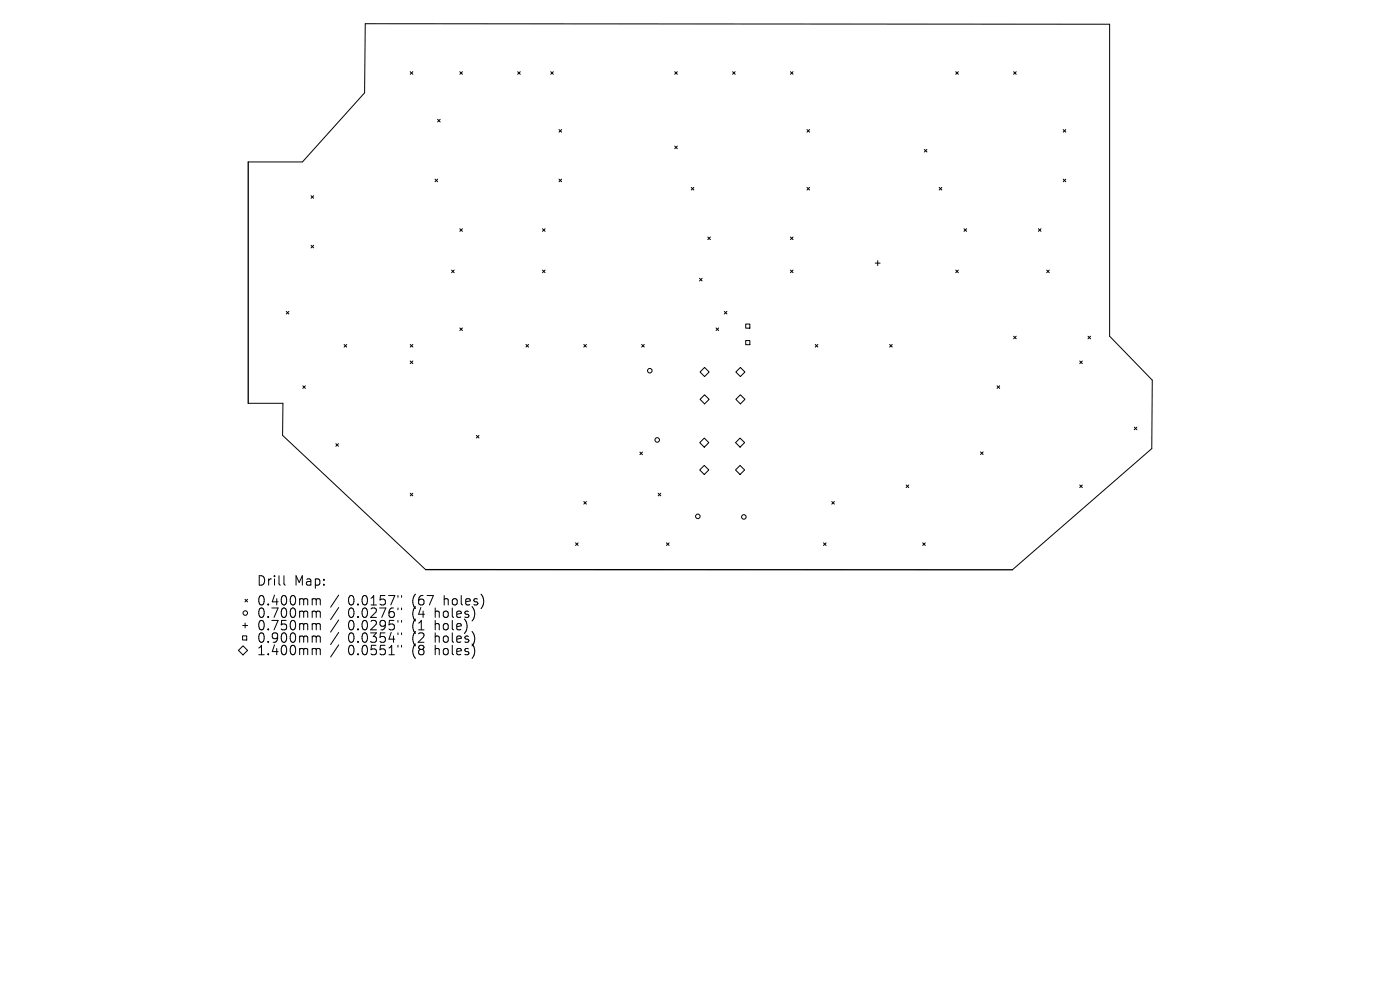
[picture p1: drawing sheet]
<svg xmlns="http://www.w3.org/2000/svg" width="297mm" height="210mm" viewBox="0 0 297 210" stroke-linecap="round" stroke-linejoin="round" font-family="sans-serif">
<defs><g id="words">
<g font-size="2.8">
<text x="54.5" y="124.5">Drill</text>
<text x="62.4" y="124.5">Map:</text>
<text x="54.5" y="128.7">0.400mm</text>
<text x="54.5" y="131.3">0.700mm</text>
<text x="73.8" y="128.7">0.0157&quot;</text>
<text x="73.8" y="131.3">0.0276&quot;</text>
<text x="87.4" y="128.7">(67</text>
<text x="87.4" y="131.3">(4</text>
<text x="92.3" y="131.3">holes)</text>
<text x="94.2" y="128.7">holes)</text>
<text x="54.5" y="133.9">0.750mm</text>
<text x="54.5" y="136.6">0.900mm</text>
<text x="73.8" y="133.9">0.0295&quot;</text>
<text x="73.8" y="136.6">0.0354&quot;</text>
<text x="87.4" y="133.9">(1</text>
<text x="87.4" y="136.6">(2</text>
<text x="92.3" y="133.9">hole)</text>
<text x="92.3" y="136.6">holes)</text>
<text x="54.5" y="139.2">1.400mm</text>
<text x="73.8" y="139.2">0.0551&quot;</text>
<text x="87.4" y="139.2">(8</text>
<text x="92.3" y="139.2">holes)</text>
</g>
</g></defs>
<g fill="none" stroke="#000" stroke-width=".21">
<path d="M87 15.2l.6 .6M87.6 15.2l-.6 .6M97.5 15.2l.6 .6M98.1 15.2l-.6 .6M109.8 15.2l.6 .6M110.4 15.2l-.6 .6M116.8 15.2l.6 .6M117.4 15.2l-.6 .6M143.1 15.2l.6 .6M143.7 15.2l-.6 .6M155.4 15.2l.6 .6M156 15.2l-.6 .6"/>
<path d="M167.7 15.2l.5 .6M168.2 15.2l-.5 .6M202.8 15.2l.5 .6M203.3 15.2l-.5 .6M215 15.2l.6 .6M215.6 15.2l-.6 .6M52.7 34.4h11.5l13.1-14.7 .2-14.7 157.9 .1v66.2l9 9.3-.1 14.6-29.5 25.7M92.3 38l.5 .6M92.8 25.3l.6 .6M92.8 38l-.5 .6M93.4 25.3l-.6 .6M118.6 27.5l.5 .5"/>
<path d="M118.6 38l.5 .6M119.1 27.5l-.5 .5M119.1 38l-.5 .6M143.1 31l.6 .5M143.7 31l-.6 .5M146.6 39.8l.6 .5M147.2 39.8l-.6 .5M171.2 27.5l.5 .5M171.2 39.8l.5 .5M171.7 27.5l-.5 .5M171.7 39.8l-.5 .5M196.1 31.7l.5 .5"/>
<path d="M196.6 31.7l-.5 .5M199.2 39.8l.6 .5M199.8 39.8l-.6 .5M225.6 38l.5 .6M225.6 27.5l.5 .5M226.1 27.5l-.5 .5M226.1 38l-.5 .6M66 41.5l.5 .6M66 52l.5 .6M66.5 41.5l-.5 .6M66.5 52l-.5 .6M95.8 57.3l.5 .5"/>
<path d="M96.3 57.3l-.5 .5M97.5 48.5l.6 .6M98.1 48.5l-.6 .6M115.1 48.5l.5 .6M115.1 57.3l.5 .5M115.6 48.5l-.5 .6M115.6 57.3l-.5 .5M148.4 59l.6 .6M149 59l-.6 .6M150.2 50.3l.5 .5M150.7 50.3l-.5 .5M167.7 50.3l.5 .5"/>
<path d="M167.7 57.3l.5 .5M168.2 50.3l-.5 .5M168.2 57.3l-.5 .5M185.7 55.8h1M186.2 55.3v1M202.8 57.3l.5 .5M203.3 57.3l-.5 .5M204.5 48.5l.6 .6M205.1 48.5l-.6 .6M220.3 48.5l.5 .6M220.8 48.5l-.5 .6M222 57.3l.6 .5"/>
<path d="M222.6 57.3l-.6 .5M60.7 66.1l.6 .5M61.3 66.1l-.6 .5M73 73.1l.6 .5M73.6 73.1l-.6 .5M87 73.1l.6 .5M87 76.6l.6 .5M87.6 73.1l-.6 .5M87.6 76.6l-.6 .5M97.5 69.6l.6 .5M98.1 69.6l-.6 .5M111.6 73.1l.5 .5"/>
<path d="M112.1 73.1l-.5 .5M123.9 73.1l.5 .5M124.4 73.1l-.5 .5M136.1 73.1l.6 .5M136.7 73.1l-.6 .5M148.5 78.9l1-1 .9 1-.9 1zM151.9 69.6l.6 .5M152.5 69.6l-.6 .5M153.7 66.1l.5 .5M154.2 66.1l-.5 .5M156.1 78.9l1-1 .9 1-.9 1zM158.2 68.7h.9v.9h-.9z"/>
<path d="M158.2 72.2h.9v.9h-.9zM172.9 73.1l.6 .5M173.5 73.1l-.6 .5M188.7 73.1l.6 .5M189.3 73.1l-.6 .5M215 71.3l.6 .6M215.6 71.3l-.6 .6M229.1 76.6l.5 .5M229.6 76.6l-.5 .5M230.8 71.3l.6 .6M231.4 71.3l-.6 .6M52.7 85.6h7.3v6.8l30.3 28.4"/>
<path d="M64.2 81.8l.6 .6M64.8 81.8l-.6 .6M71.2 94.1l.6 .6M71.8 94.1l-.6 .6M101.1 92.4l.5 .5M101.6 92.4l-.5 .5M135.7 95.9l.6 .6M136.3 95.9l-.6 .6M148.4 99.7l1-1 1 1-1 1zM148.5 84.7l1-1 .9 1-.9 1zM149.4 92.9l1 1-1 1-1-1zM156 99.7l1-1 1 1-1 1z"/>
<path d="M156.1 84.7l1-1 .9 1-.9 1zM157 92.9l1 1-1 1-1-1zM208 95.9l.6 .5M208.6 95.9l-.6 .5M211.5 81.8l.6 .6M212.1 81.8l-.6 .6M240.6 90.6l.6 .6M241.2 90.6l-.6 .6M87 104.6l.6 .6M87.6 104.6l-.6 .6M122.1 115.2l.6 .5M122.7 115.2l-.6 .5"/>
<path d="M123.9 106.4l.5 .5M124.4 106.4l-.5 .5M139.6 104.6l.6 .6M140.2 104.6l-.6 .6M141.4 115.2l.5 .5M141.9 115.2l-.5 .5M174.7 115.2l.6 .5M175.3 115.2l-.6 .5M176.5 106.4l.5 .5M177 106.4l-.5 .5M192.2 102.9l.6 .5M192.8 102.9l-.6 .5"/>
<path d="M195.7 115.2l.6 .5M196.3 115.2l-.6 .5M229.1 102.9l.5 .5M229.6 102.9l-.5 .5M50.6 138l1-1 .9 1-.9 .9zM51.5 134.9h.8v.9h-.8zM51.5 132.7h1M52 127.1l.5 .6M52 132.2v1M52.5 127.1l-.5 .6M60.2 122.1v1.7l.3 .3M66.8 127l.3 .3"/>
<path d="M66.8 129.6l.3 .3M66.8 132.3l.3 .3M66.8 134.9l.3 .3M66.8 137.6l.3 .2M67.1 127.3v1M67.1 129.9v1.1M67.1 132.6v1M67.1 135.2v1M67.1 137.8v1.1M67.1 127.3l.3-.3 .5 .1v1.2M67.1 129.9l.3-.3 .5 .1v1.3M67.1 132.6l.3-.3 .5 .1v1.2"/>
<path d="M67.1 135.2l.3-.3 .5 .1v1.2M67.1 137.8l.3-.2 .5 .1v1.2M71.9 126.2l-1.8 2.6M71.9 128.9l-1.8 2.5M71.9 131.5l-1.8 2.6M71.9 134.2l-1.8 2.5M71.9 136.8l-1.8 2.6M84.4 126.3v.4M84.4 129v.4M84.4 131.6v.4M84.4 134.2v.4M84.4 136.9v.4"/>
<path d="M85.2 126.3v.4M85.2 129v.4M85.2 131.6v.4M85.2 134.2v.4M85.2 136.9v.4M100.6 134.8v1.4M100.6 137.5v1.3M100.7 130l-.1 .9M102.5 126.9v1.3"/>
<circle cx="137.9" cy="78.6" r=".48"/>
<circle cx="139.4" cy="93.3" r=".48"/>
<circle cx="148" cy="109.5" r=".48"/>
<circle cx="157.8" cy="109.7" r=".48"/>
<circle cx="52" cy="130" r=".48"/>
</g>
<path d="M52.7 34.4v51.2M90.3 120.8l124.5 .1" fill="none" stroke="#000" stroke-width=".28"/>
<use href="#words"/>
</svg>
